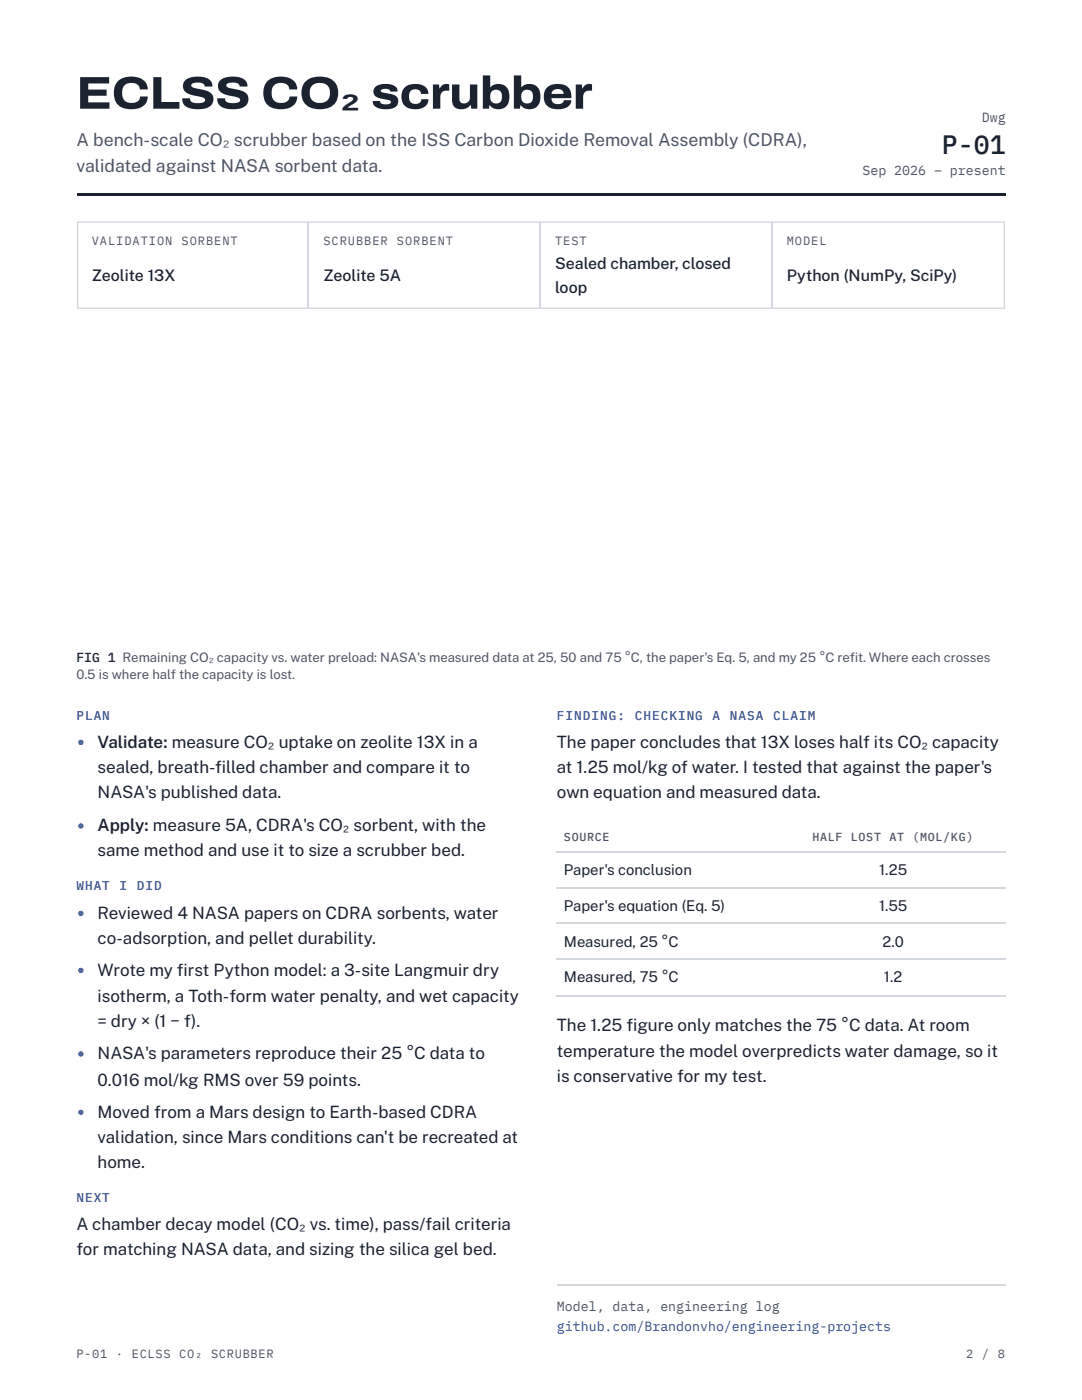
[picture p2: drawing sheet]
<svg xmlns="http://www.w3.org/2000/svg" width="216mm" height="279mm" viewBox="0 0 216 279" stroke-linecap="round" stroke-linejoin="round" font-family="sans-serif">
<defs><g id="words">
<text font-size="9.2" fill="#1b2230" x="15.2" y="21.7">ECLSS CO₂ scrubber</text>
<text font-size="5.3" fill="#1b2230" x="188" y="30.7">P-01</text>
<g font-size="3.5" fill="#4c5566">
<text x="15.2" y="29.1">A bench-scale CO₂ scrubber based on the ISS Carbon Dioxide Removal Assembly (CDRA),</text>
<text x="15.2" y="34.4">validated against NASA sorbent data.</text>
</g>
<g font-size="3.4" fill="#1b2230">
<text x="19.5" y="149.2">Validate: measure CO₂ uptake on zeolite 13X in a</text>
<text x="111.1" y="149.2">The paper concludes that 13X loses half its CO₂ capacity</text>
<text x="19.5" y="154.3">sealed, breath-flled chamber and compare it to</text>
<text x="43" y="154.3">i</text>
<text x="111.1" y="154.3">at 1.25 mol/kg of water. I tested that against the paper's</text>
<text x="19.5" y="159.3">NASA's published data.</text>
<text x="111.1" y="159.3">own equation and measured data.</text>
<text x="19.5" y="165.9">Apply: measure 5A, CDRA's CO₂ sorbent, with the</text>
<text x="19.5" y="170.9">same method and use it to size a scrubber bed.</text>
<text x="19.5" y="183.4">Reviewed 4 NASA papers on CDRA sorbents, water</text>
<text x="19.5" y="188.4">co-adsorption, and pellet durability.</text>
<text x="19.5" y="194.7">Wrote my frst Python model: a 3-site Langmuir dry</text>
<text x="35.3" y="194.7">i</text>
<text x="19.5" y="200">isotherm, a Toth-form water penalty, and wet capacity</text>
<text x="19.5" y="205.1">= dry × (1 − f).</text>
<text x="111.1" y="205.8">The 1.25 fgure only matches the 75 °C data. At room</text>
<text x="125" y="205.8">i</text>
<text x="19.5" y="211.4">NASA's parameters reproduce their 25 °C data to</text>
<text x="111.1" y="210.9">temperature the model overpredicts water damage, so it</text>
<text x="111.1" y="215.9">is conservative for my test.</text>
<text x="19.5" y="216.7">0.016 mol/kg RMS over 59 points.</text>
<text x="19.5" y="223">Moved from a Mars design to Earth-based CDRA</text>
<text x="19.5" y="228.1">validation, since Mars conditions can't be recreated at</text>
<text x="19.5" y="233.1">home.</text>
<text x="15.2" y="245.5">A chamber decay model (CO₂ vs. time), pass/fail criteria</text>
<text x="15.2" y="250.6">for matching NASA data, and sizing the silica gel bed.</text>
</g>
<g font-size="3.2" fill="#1b2230">
<text x="110.8" y="53.7">Sealed chamber, closed</text>
<text x="18.3" y="56.1">Zeolite 13X</text>
<text x="64.5" y="56.1">Zeolite 5A</text>
<text x="110.8" y="58.5">loop</text>
<text x="157" y="56.1">Python (NumPy, SciPy)</text>
</g>
<g font-size="3" fill="#1b2230">
<text x="112.5" y="174.6">Paper's conclusion</text>
<text x="175.4" y="174.6">1.25</text>
<text x="112.5" y="181.8">Paper's equation (Eq. 5)</text>
<text x="175.4" y="181.8">1.55</text>
<text x="112.5" y="188.9">Measured, 25 °C</text>
<text x="176.1" y="188.9">2.0</text>
<text x="112.5" y="196.1">Measured, 75 °C</text>
<text x="176.4" y="196.1">1.2</text>
</g>
<g font-size="2.6" fill="#4c5566">
<text x="195.9" y="24.3">Dwg</text>
<text x="172.1" y="34.9">Sep 2026 – present</text>
<text x="15.2" y="135.5">0.5 is where half the capacity is lost.</text>
<text x="169.5" y="132">i</text>
<text x="111.1" y="261.7">Model, data, engineering log</text>
</g>
<text font-size="2.6" fill="#1b2230" x="15.2" y="132">FIG 1 Remaining CO₂ capacity vs. water preload: NASA's measured data at 25, 50 and 75 °C, the paper's Eq. 5, and my 25 °C reft. Where each crosses</text>
<text font-size="2.6" fill="#1f4fbf" x="111.1" y="265.6">github.com/Brandonvho/engineering-projects</text>
<g font-size="2.5" fill="#1f4fbf">
<text x="15.2" y="143.7">PLAN</text>
<text x="111.1" y="143.7">FINDING:</text>
<text x="126.7" y="143.7">CHECKING</text>
<text x="142.2" y="143.7">A</text>
<text x="145.6" y="143.7">NASA</text>
<text x="154.3" y="143.7">CLAIM</text>
<text x="15.2" y="177.5">WHAT</text>
<text x="23.9" y="177.5">I</text>
<text x="27.3" y="177.5">DID</text>
<text x="15.2" y="240">NEXT</text>
</g>
<g font-size="2.4" fill="#4c5566">
<text x="18.3" y="48.9">VALIDATION</text>
<text x="36.2" y="48.9">SORBENT</text>
<text x="64.5" y="48.9">SCRUBBER</text>
<text x="79.2" y="48.9">SORBENT</text>
<text x="110.8" y="48.9">TEST</text>
<text x="157" y="48.9">MODEL</text>
<text x="15.2" y="270.9">P-01</text>
<text x="23.1" y="270.9">·</text>
<text x="26.3" y="270.9">ECLSS</text>
<text x="35.8" y="270.9">CO₂</text>
<text x="42.1" y="270.9">SCRUBBER</text>
<text x="192.8" y="270.9">2</text>
<text x="195.9" y="270.9">/</text>
<text x="199.1" y="270.9">8</text>
</g>
<g font-size="2.3" fill="#4c5566">
<text x="112.5" y="167.7">SOURCE</text>
<text x="162.1" y="167.7">HALF</text>
<text x="169.8" y="167.7">LOST</text>
<text x="177.5" y="167.7">AT</text>
<text x="182.1" y="167.7">(MOL/KG)</text>
</g>
</g></defs>
<path d="M15.3 38.6h185.3v.6h-185.3z" fill="#1b2230"/>
<path d="M15.5 44.3h184.9v17.2h-184.9zM61.5 44.4v17M107.8 44.4v17M154.1 44.4v17" fill="none" stroke="#d3d8df" stroke-width=".26"/>
<path d="M15.3 66.7h185.3v61.9h-185.3z" fill="#fff"/>
<g fill="#1f4fbf">
<circle cx="16.1" cy="148.2" r=".53"/>
<circle cx="16.1" cy="164.8" r=".53"/>
<circle cx="16.1" cy="182.3" r=".53"/>
<circle cx="16.1" cy="193.7" r=".53"/>
<circle cx="16.1" cy="210.3" r=".53"/>
<circle cx="16.1" cy="222" r=".53"/>
</g>
<path d="M111.1 170h89.5M111.1 177.1h89.5M111.1 184.3h89.5M111.1 191.4h89.5M111.1 198.8h89.5M111.1 256.5h89.5" fill="none" stroke="#d3d8df" stroke-width=".26"/>
<use href="#words"/>
</svg>
